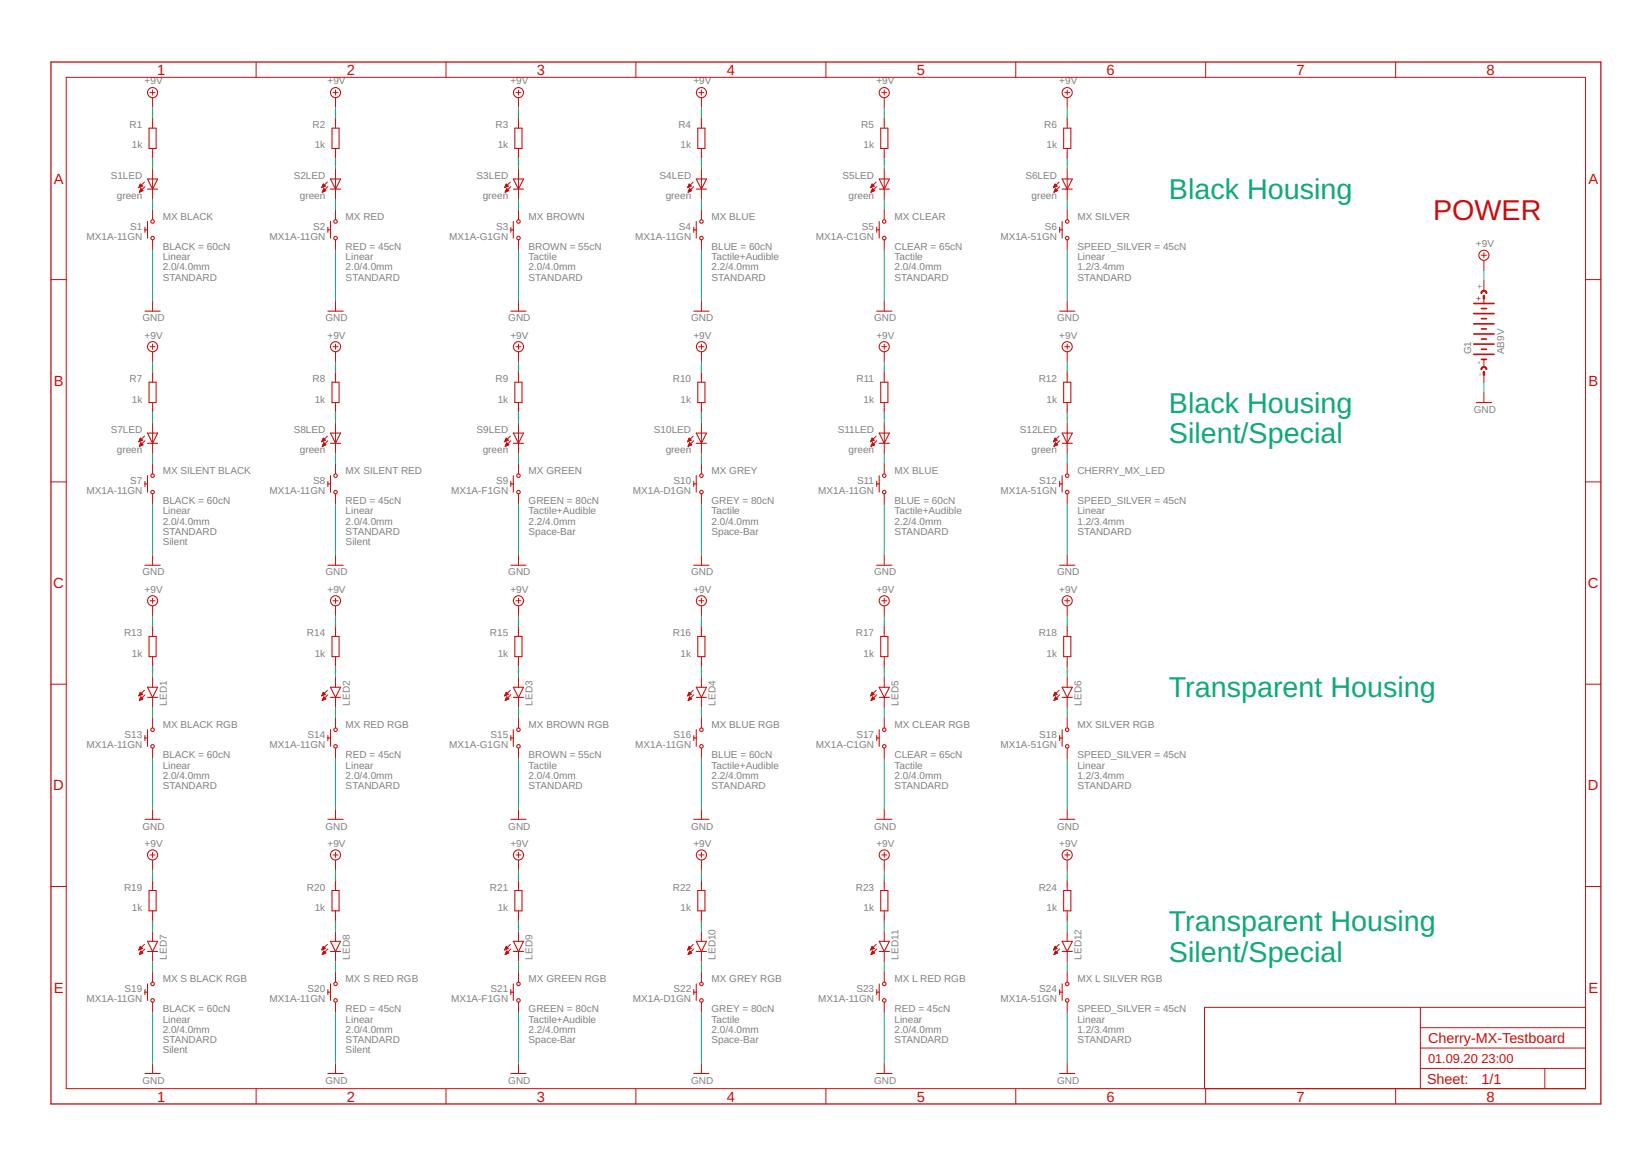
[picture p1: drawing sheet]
<svg xmlns="http://www.w3.org/2000/svg" width="297mm" height="210mm" viewBox="0 0 297 210" stroke-linecap="round" stroke-linejoin="round" font-family="sans-serif">
<defs><g id="words">
<g font-size="5.2" fill="#0dab76">
<text x="210.3" y="35.8">Black Housing</text>
<text x="210.3" y="74.2">Black Housing</text>
<text x="210.3" y="79.7">Silent/Special</text>
<text x="210.3" y="125.4">Transparent Housing</text>
<text x="210.3" y="167.5">Transparent Housing</text>
<text x="210.3" y="173">Silent/Special</text>
</g>
<text font-size="5.2" fill="#c90d0c" x="257.8" y="39.5">POWER</text>
<g font-size="2.6" fill="#c90d0c">
<text x="28.3" y="13.5">1</text>
<text x="62.4" y="13.5">2</text>
<text x="96.6" y="13.5">3</text>
<text x="130.8" y="13.5">4</text>
<text x="164.9" y="13.5">5</text>
<text x="199.1" y="13.5">6</text>
<text x="233.3" y="13.5">7</text>
<text x="267.4" y="13.5">8</text>
<text x="9.7" y="33">A</text>
<text x="285.8" y="33">A</text>
<text x="9.7" y="69.4">B</text>
<text x="285.8" y="69.4">B</text>
<text x="9.6" y="105.8">C</text>
<text x="285.7" y="105.8">C</text>
<text x="9.6" y="142.2">D</text>
<text x="285.7" y="142.2">D</text>
<text x="9.7" y="178.6">E</text>
<text x="285.8" y="178.6">E</text>
<text x="256.9" y="187.6">Cherry-MX-Testboard</text>
<text x="256.7" y="195">Sheet:</text>
<text x="266.5" y="194.9">1/1</text>
<text x="28.3" y="198.1">1</text>
<text x="62.4" y="198.1">2</text>
<text x="96.6" y="198.1">3</text>
<text x="130.8" y="198.1">4</text>
<text x="164.9" y="198.1">5</text>
<text x="199.1" y="198.1">6</text>
<text x="233.3" y="198.1">7</text>
<text x="267.4" y="198.1">8</text>
</g>
<g font-size="2.3" fill="#c90d0c">
<text x="256.9" y="191.3">01.09.20</text>
<text x="266.5" y="191.3">23:00</text>
</g>
<g font-size="1.8" fill="#808080">
<text x="26" y="15.2">+9V</text>
<text x="58.9" y="15.2">+9V</text>
<text x="91.8" y="15.2">+9V</text>
<text x="124.8" y="15.2">+9V</text>
<text x="157.7" y="15.2">+9V</text>
<text x="190.6" y="15.2">+9V</text>
<text x="23.3" y="23">R1</text>
<text x="56.2" y="23">R2</text>
<text x="89.1" y="23">R3</text>
<text x="122.1" y="23">R4</text>
<text x="155" y="23">R5</text>
<text x="187.9" y="23">R6</text>
<text x="23.7" y="26.7">1k</text>
<text x="56.6" y="26.7">1k</text>
<text x="89.5" y="26.7">1k</text>
<text x="122.5" y="26.7">1k</text>
<text x="155.4" y="26.7">1k</text>
<text x="188.3" y="26.7">1k</text>
<text x="19.9" y="32.2">S1LED</text>
<text x="21" y="35.8">green</text>
<text x="52.8" y="32.2">S2LED</text>
<text x="53.9" y="35.8">green</text>
<text x="85.8" y="32.2">S3LED</text>
<text x="86.9" y="35.8">green</text>
<text x="118.7" y="32.2">S4LED</text>
<text x="119.8" y="35.8">green</text>
<text x="151.6" y="32.2">S5LED</text>
<text x="152.7" y="35.8">green</text>
<text x="184.5" y="32.2">S6LED</text>
<text x="185.6" y="35.8">green</text>
<text x="23.4" y="41.3">S1</text>
<text x="29.3" y="39.5">MX BLACK</text>
<text x="56.3" y="41.3">S2</text>
<text x="62.2" y="39.5">MX RED</text>
<text x="89.2" y="41.3">S3</text>
<text x="95.1" y="39.5">MX BROWN</text>
<text x="122.2" y="41.3">S4</text>
<text x="128" y="39.5">MX BLUE</text>
<text x="155.1" y="41.3">S5</text>
<text x="160.9" y="39.5">MX CLEAR</text>
<text x="188" y="41.3">S6</text>
<text x="193.8" y="39.5">MX SILVER</text>
<text x="15.6" y="43.2">MX1A-11GN</text>
<text x="29.3" y="45">BLACK = 60cN</text>
<text x="29.3" y="46.8">Linear</text>
<text x="48.5" y="43.2">MX1A-11GN</text>
<text x="62.2" y="45">RED = 45cN</text>
<text x="62.2" y="46.8">Linear</text>
<text x="80.8" y="43.2">MX1A-G1GN</text>
<text x="95.1" y="45">BROWN = 55cN</text>
<text x="95.1" y="46.8">Tactile</text>
<text x="114.3" y="43.2">MX1A-11GN</text>
<text x="128" y="45">BLUE = 60cN</text>
<text x="128" y="46.8">Tactile+Audible</text>
<text x="146.8" y="43.2">MX1A-C1GN</text>
<text x="160.9" y="45">CLEAR = 65cN</text>
<text x="160.9" y="46.8">Tactile</text>
<text x="180" y="43.2">MX1A-51GN</text>
<text x="193.8" y="45">SPEED_SILVER = 45cN</text>
<text x="193.8" y="46.8">Linear</text>
<text x="265.5" y="44.4">+9V</text>
<text x="29.3" y="50.5">STANDARD</text>
<text x="29.3" y="48.6">2.0/4.0mm</text>
<text x="62.2" y="50.5">STANDARD</text>
<text x="62.2" y="48.6">2.0/4.0mm</text>
<text x="95.1" y="50.5">STANDARD</text>
<text x="95.1" y="48.6">2.0/4.0mm</text>
<text x="128" y="50.5">STANDARD</text>
<text x="128" y="48.6">2.2/4.0mm</text>
<text x="160.9" y="50.5">STANDARD</text>
<text x="160.9" y="48.6">2.0/4.0mm</text>
<text x="193.8" y="50.5">STANDARD</text>
<text x="193.8" y="48.6">1.2/3.4mm</text>
<text x="25.6" y="57.8">GND</text>
<text x="58.5" y="57.8">GND</text>
<text x="91.4" y="57.8">GND</text>
<text x="124.4" y="57.8">GND</text>
<text x="157.3" y="57.8">GND</text>
<text x="190.2" y="57.8">GND</text>
<text x="26" y="60.9">+9V</text>
<text x="58.9" y="60.9">+9V</text>
<text x="91.8" y="60.9">+9V</text>
<text x="124.8" y="60.9">+9V</text>
<text x="157.7" y="60.9">+9V</text>
<text x="190.6" y="60.9">+9V</text>
<text x="264.7" y="63.7" transform="rotate(-90 264.7 63.7)">G1</text>
<text x="270.6" y="63.7" transform="rotate(-90 270.6 63.7)">AB9V</text>
<text x="23.3" y="68.8">R7</text>
<text x="56.2" y="68.8">R8</text>
<text x="89.1" y="68.8">R9</text>
<text x="121.1" y="68.8">R10</text>
<text x="154.1" y="68.8">R11</text>
<text x="186.9" y="68.8">R12</text>
<text x="19.9" y="77.9">S7LED</text>
<text x="23.7" y="72.4">1k</text>
<text x="52.8" y="77.9">S8LED</text>
<text x="56.6" y="72.4">1k</text>
<text x="85.8" y="77.9">S9LED</text>
<text x="89.5" y="72.4">1k</text>
<text x="117.6" y="77.9">S10LED</text>
<text x="122.5" y="72.4">1k</text>
<text x="150.7" y="77.9">S11LED</text>
<text x="155.4" y="72.4">1k</text>
<text x="183.5" y="77.9">S12LED</text>
<text x="188.3" y="72.4">1k</text>
<text x="265.1" y="74.2">GND</text>
<text x="21" y="81.6">green</text>
<text x="53.9" y="81.6">green</text>
<text x="86.9" y="81.6">green</text>
<text x="119.8" y="81.6">green</text>
<text x="152.7" y="81.6">green</text>
<text x="185.6" y="81.6">green</text>
<text x="15.6" y="88.9">MX1A-11GN</text>
<text x="23.4" y="87">S7</text>
<text x="29.3" y="85.2">MX SILENT BLACK</text>
<text x="48.5" y="88.9">MX1A-11GN</text>
<text x="56.3" y="87">S8</text>
<text x="62.2" y="85.2">MX SILENT RED</text>
<text x="81.2" y="88.9">MX1A-F1GN</text>
<text x="89.2" y="87">S9</text>
<text x="95.1" y="85.2">MX GREEN</text>
<text x="113.9" y="88.9">MX1A-D1GN</text>
<text x="121.2" y="87">S10</text>
<text x="128" y="85.2">MX GREY</text>
<text x="147.2" y="88.9">MX1A-11GN</text>
<text x="154.2" y="87">S11</text>
<text x="160.9" y="85.2">MX BLUE</text>
<text x="180" y="88.9">MX1A-51GN</text>
<text x="187" y="87">S12</text>
<text x="193.8" y="85.2">CHERRY_MX_LED</text>
<text x="29.3" y="90.7">BLACK = 60cN</text>
<text x="29.3" y="92.5">Linear</text>
<text x="29.3" y="94.4">2.0/4.0mm</text>
<text x="62.2" y="90.7">RED = 45cN</text>
<text x="62.2" y="92.5">Linear</text>
<text x="62.2" y="94.4">2.0/4.0mm</text>
<text x="95.1" y="90.7">GREEN = 80cN</text>
<text x="95.1" y="92.5">Tactile+Audible</text>
<text x="95.1" y="94.4">2.2/4.0mm</text>
<text x="128" y="90.7">GREY = 80cN</text>
<text x="128" y="92.5">Tactile</text>
<text x="128" y="94.4">2.0/4.0mm</text>
<text x="160.9" y="90.7">BLUE = 60cN</text>
<text x="160.9" y="92.5">Tactile+Audible</text>
<text x="160.9" y="94.4">2.2/4.0mm</text>
<text x="193.8" y="90.7">SPEED_SILVER = 45cN</text>
<text x="193.8" y="92.5">Linear</text>
<text x="193.8" y="94.4">1.2/3.4mm</text>
<text x="29.3" y="96.2">STANDARD</text>
<text x="29.3" y="98">Silent</text>
<text x="62.2" y="96.2">STANDARD</text>
<text x="62.2" y="98">Silent</text>
<text x="95.1" y="96.2">Space-Bar</text>
<text x="128" y="96.2">Space-Bar</text>
<text x="160.9" y="96.2">STANDARD</text>
<text x="193.8" y="96.2">STANDARD</text>
<text x="25.6" y="103.5">GND</text>
<text x="26" y="106.6">+9V</text>
<text x="58.5" y="103.5">GND</text>
<text x="58.9" y="106.6">+9V</text>
<text x="91.4" y="103.5">GND</text>
<text x="91.8" y="106.6">+9V</text>
<text x="124.4" y="103.5">GND</text>
<text x="124.8" y="106.6">+9V</text>
<text x="157.3" y="103.5">GND</text>
<text x="157.7" y="106.6">+9V</text>
<text x="190.2" y="103.5">GND</text>
<text x="190.6" y="106.6">+9V</text>
<text x="22.3" y="114.5">R13</text>
<text x="23.7" y="118.1">1k</text>
<text x="55.2" y="114.5">R14</text>
<text x="56.6" y="118.1">1k</text>
<text x="88.1" y="114.5">R15</text>
<text x="89.5" y="118.1">1k</text>
<text x="121.1" y="114.5">R16</text>
<text x="122.5" y="118.1">1k</text>
<text x="154" y="114.5">R17</text>
<text x="155.4" y="118.1">1k</text>
<text x="186.9" y="114.5">R18</text>
<text x="188.3" y="118.1">1k</text>
<text x="29.3" y="130.9">MX BLACK RGB</text>
<text x="30" y="126.9" transform="rotate(-90 30 126.9)">LED1</text>
<text x="62.2" y="130.9">MX RED RGB</text>
<text x="62.9" y="126.9" transform="rotate(-90 62.9 126.9)">LED2</text>
<text x="95.1" y="130.9">MX BROWN RGB</text>
<text x="95.8" y="126.9" transform="rotate(-90 95.8 126.9)">LED3</text>
<text x="128" y="130.9">MX BLUE RGB</text>
<text x="128.7" y="126.9" transform="rotate(-90 128.7 126.9)">LED4</text>
<text x="160.9" y="130.9">MX CLEAR RGB</text>
<text x="161.7" y="126.9" transform="rotate(-90 161.7 126.9)">LED5</text>
<text x="193.8" y="130.9">MX SILVER RGB</text>
<text x="194.6" y="126.9" transform="rotate(-90 194.6 126.9)">LED6</text>
<text x="15.6" y="134.6">MX1A-11GN</text>
<text x="22.4" y="132.7">S13</text>
<text x="29.3" y="136.4">BLACK = 60cN</text>
<text x="48.5" y="134.6">MX1A-11GN</text>
<text x="55.3" y="132.7">S14</text>
<text x="62.2" y="136.4">RED = 45cN</text>
<text x="80.8" y="134.6">MX1A-G1GN</text>
<text x="88.2" y="132.7">S15</text>
<text x="95.1" y="136.4">BROWN = 55cN</text>
<text x="114.3" y="134.6">MX1A-11GN</text>
<text x="121.2" y="132.7">S16</text>
<text x="128" y="136.4">BLUE = 60cN</text>
<text x="146.8" y="134.6">MX1A-C1GN</text>
<text x="154.1" y="132.7">S17</text>
<text x="160.9" y="136.4">CLEAR = 65cN</text>
<text x="180" y="134.6">MX1A-51GN</text>
<text x="187" y="132.7">S18</text>
<text x="193.8" y="136.4">SPEED_SILVER = 45cN</text>
<text x="29.3" y="141.9">STANDARD</text>
<text x="29.3" y="138.2">Linear</text>
<text x="29.3" y="140.1">2.0/4.0mm</text>
<text x="62.2" y="141.9">STANDARD</text>
<text x="62.2" y="138.2">Linear</text>
<text x="62.2" y="140.1">2.0/4.0mm</text>
<text x="95.1" y="141.9">STANDARD</text>
<text x="95.1" y="138.2">Tactile</text>
<text x="95.1" y="140.1">2.0/4.0mm</text>
<text x="128" y="141.9">STANDARD</text>
<text x="128" y="138.2">Tactile+Audible</text>
<text x="128" y="140.1">2.2/4.0mm</text>
<text x="160.9" y="141.9">STANDARD</text>
<text x="160.9" y="138.2">Tactile</text>
<text x="160.9" y="140.1">2.0/4.0mm</text>
<text x="193.8" y="141.9">STANDARD</text>
<text x="193.8" y="138.2">Linear</text>
<text x="193.8" y="140.1">1.2/3.4mm</text>
<text x="25.6" y="149.2">GND</text>
<text x="58.5" y="149.2">GND</text>
<text x="91.4" y="149.2">GND</text>
<text x="124.4" y="149.2">GND</text>
<text x="157.3" y="149.2">GND</text>
<text x="190.2" y="149.2">GND</text>
<text x="26" y="152.3">+9V</text>
<text x="58.9" y="152.3">+9V</text>
<text x="91.8" y="152.3">+9V</text>
<text x="124.8" y="152.3">+9V</text>
<text x="157.7" y="152.3">+9V</text>
<text x="190.6" y="152.3">+9V</text>
<text x="22.3" y="160.2">R19</text>
<text x="55.2" y="160.2">R20</text>
<text x="88.1" y="160.2">R21</text>
<text x="121.1" y="160.2">R22</text>
<text x="154" y="160.2">R23</text>
<text x="186.9" y="160.2">R24</text>
<text x="23.7" y="163.8">1k</text>
<text x="56.6" y="163.8">1k</text>
<text x="89.5" y="163.8">1k</text>
<text x="122.5" y="163.8">1k</text>
<text x="155.4" y="163.8">1k</text>
<text x="188.3" y="163.8">1k</text>
<text x="30" y="172.6" transform="rotate(-90 30 172.6)">LED7</text>
<text x="62.9" y="172.6" transform="rotate(-90 62.9 172.6)">LED8</text>
<text x="95.8" y="172.6" transform="rotate(-90 95.8 172.6)">LED9</text>
<text x="128.7" y="172.6" transform="rotate(-90 128.7 172.6)">LED10</text>
<text x="161.7" y="172.6" transform="rotate(-90 161.7 172.6)">LED11</text>
<text x="194.6" y="172.6" transform="rotate(-90 194.6 172.6)">LED12</text>
<text x="22.4" y="178.5">S19</text>
<text x="29.3" y="176.6">MX S BLACK RGB</text>
<text x="55.3" y="178.5">S20</text>
<text x="62.2" y="176.6">MX S RED RGB</text>
<text x="88.2" y="178.5">S21</text>
<text x="95.1" y="176.6">MX GREEN RGB</text>
<text x="121.2" y="178.5">S22</text>
<text x="128" y="176.6">MX GREY RGB</text>
<text x="154.1" y="178.5">S23</text>
<text x="160.9" y="176.6">MX L RED RGB</text>
<text x="187" y="178.5">S24</text>
<text x="193.8" y="176.6">MX L SILVER RGB</text>
<text x="15.6" y="180.3">MX1A-11GN</text>
<text x="29.3" y="182.1">BLACK = 60cN</text>
<text x="29.3" y="183.9">Linear</text>
<text x="29.3" y="185.8">2.0/4.0mm</text>
<text x="48.5" y="180.3">MX1A-11GN</text>
<text x="62.2" y="182.1">RED = 45cN</text>
<text x="62.2" y="183.9">Linear</text>
<text x="62.2" y="185.8">2.0/4.0mm</text>
<text x="81.2" y="180.3">MX1A-F1GN</text>
<text x="95.1" y="182.1">GREEN = 80cN</text>
<text x="95.1" y="183.9">Tactile+Audible</text>
<text x="95.1" y="185.8">2.2/4.0mm</text>
<text x="113.9" y="180.3">MX1A-D1GN</text>
<text x="128" y="182.1">GREY = 80cN</text>
<text x="128" y="183.9">Tactile</text>
<text x="128" y="185.8">2.0/4.0mm</text>
<text x="147.2" y="180.3">MX1A-11GN</text>
<text x="160.9" y="182.1">RED = 45cN</text>
<text x="160.9" y="183.9">Linear</text>
<text x="160.9" y="185.8">2.0/4.0mm</text>
<text x="180" y="180.3">MX1A-51GN</text>
<text x="193.8" y="182.1">SPEED_SILVER = 45cN</text>
<text x="193.8" y="183.9">Linear</text>
<text x="193.8" y="185.8">1.2/3.4mm</text>
<text x="29.3" y="187.6">STANDARD</text>
<text x="29.3" y="189.4">Silent</text>
<text x="62.2" y="187.6">STANDARD</text>
<text x="62.2" y="189.4">Silent</text>
<text x="95.1" y="187.6">Space-Bar</text>
<text x="128" y="187.6">Space-Bar</text>
<text x="160.9" y="187.6">STANDARD</text>
<text x="193.8" y="187.6">STANDARD</text>
<text x="25.6" y="194.9">GND</text>
<text x="58.5" y="194.9">GND</text>
<text x="91.4" y="194.9">GND</text>
<text x="124.4" y="194.9">GND</text>
<text x="157.3" y="194.9">GND</text>
<text x="190.2" y="194.9">GND</text>
</g>
<g font-size="1.5" fill="#808080">
<text x="266.7" y="52" transform="rotate(-90 266.7 52)">+</text>
<text x="266.7" y="67.7" transform="rotate(-90 266.7 67.7)">-</text>
</g>
<g font-size="1.5" fill="#c90d0c">
<text x="266.5" y="54.1" transform="rotate(-90 266.5 54.1)">+</text>
<text x="266.5" y="65.6" transform="rotate(-90 266.5 65.6)">-</text>
</g>
<g font-size=".4" fill="#ffba08">
<text x="27.6" y="22.4" transform="rotate(-90 27.6 22.4)">SpiceOrder 1</text>
<text x="60.5" y="22.4" transform="rotate(-90 60.5 22.4)">SpiceOrder 1</text>
<text x="93.4" y="22.4" transform="rotate(-90 93.4 22.4)">SpiceOrder 1</text>
<text x="126.3" y="22.4" transform="rotate(-90 126.3 22.4)">SpiceOrder 1</text>
<text x="159.2" y="22.4" transform="rotate(-90 159.2 22.4)">SpiceOrder 1</text>
<text x="192.2" y="22.4" transform="rotate(-90 192.2 22.4)">SpiceOrder 1</text>
<text x="27.6" y="29.7" transform="rotate(-90 27.6 29.7)">SpiceOrder 2</text>
<text x="60.5" y="29.7" transform="rotate(-90 60.5 29.7)">SpiceOrder 2</text>
<text x="93.4" y="29.7" transform="rotate(-90 93.4 29.7)">SpiceOrder 2</text>
<text x="126.3" y="29.7" transform="rotate(-90 126.3 29.7)">SpiceOrder 2</text>
<text x="159.2" y="29.7" transform="rotate(-90 159.2 29.7)">SpiceOrder 2</text>
<text x="192.2" y="29.7" transform="rotate(-90 192.2 29.7)">SpiceOrder 2</text>
<text x="27.6" y="68.1" transform="rotate(-90 27.6 68.1)">SpiceOrder 1</text>
<text x="60.5" y="68.1" transform="rotate(-90 60.5 68.1)">SpiceOrder 1</text>
<text x="93.4" y="68.1" transform="rotate(-90 93.4 68.1)">SpiceOrder 1</text>
<text x="126.3" y="68.1" transform="rotate(-90 126.3 68.1)">SpiceOrder 1</text>
<text x="159.2" y="68.1" transform="rotate(-90 159.2 68.1)">SpiceOrder 1</text>
<text x="192.2" y="68.1" transform="rotate(-90 192.2 68.1)">SpiceOrder 1</text>
<text x="27.6" y="75.4" transform="rotate(-90 27.6 75.4)">SpiceOrder 2</text>
<text x="60.5" y="75.4" transform="rotate(-90 60.5 75.4)">SpiceOrder 2</text>
<text x="93.4" y="75.4" transform="rotate(-90 93.4 75.4)">SpiceOrder 2</text>
<text x="126.3" y="75.4" transform="rotate(-90 126.3 75.4)">SpiceOrder 2</text>
<text x="159.2" y="75.4" transform="rotate(-90 159.2 75.4)">SpiceOrder 2</text>
<text x="192.2" y="75.4" transform="rotate(-90 192.2 75.4)">SpiceOrder 2</text>
<text x="27.6" y="113.8" transform="rotate(-90 27.6 113.8)">SpiceOrder 1</text>
<text x="60.5" y="113.8" transform="rotate(-90 60.5 113.8)">SpiceOrder 1</text>
<text x="93.4" y="113.8" transform="rotate(-90 93.4 113.8)">SpiceOrder 1</text>
<text x="126.3" y="113.8" transform="rotate(-90 126.3 113.8)">SpiceOrder 1</text>
<text x="159.2" y="113.8" transform="rotate(-90 159.2 113.8)">SpiceOrder 1</text>
<text x="192.2" y="113.8" transform="rotate(-90 192.2 113.8)">SpiceOrder 1</text>
<text x="27.6" y="121.1" transform="rotate(-90 27.6 121.1)">SpiceOrder 2</text>
<text x="60.5" y="121.1" transform="rotate(-90 60.5 121.1)">SpiceOrder 2</text>
<text x="93.4" y="121.1" transform="rotate(-90 93.4 121.1)">SpiceOrder 2</text>
<text x="126.3" y="121.1" transform="rotate(-90 126.3 121.1)">SpiceOrder 2</text>
<text x="159.2" y="121.1" transform="rotate(-90 159.2 121.1)">SpiceOrder 2</text>
<text x="192.2" y="121.1" transform="rotate(-90 192.2 121.1)">SpiceOrder 2</text>
<text x="27.6" y="159.5" transform="rotate(-90 27.6 159.5)">SpiceOrder 1</text>
<text x="60.5" y="159.5" transform="rotate(-90 60.5 159.5)">SpiceOrder 1</text>
<text x="93.4" y="159.5" transform="rotate(-90 93.4 159.5)">SpiceOrder 1</text>
<text x="126.3" y="159.5" transform="rotate(-90 126.3 159.5)">SpiceOrder 1</text>
<text x="159.2" y="159.5" transform="rotate(-90 159.2 159.5)">SpiceOrder 1</text>
<text x="192.2" y="159.5" transform="rotate(-90 192.2 159.5)">SpiceOrder 1</text>
<text x="27.6" y="166.8" transform="rotate(-90 27.6 166.8)">SpiceOrder 2</text>
<text x="60.5" y="166.8" transform="rotate(-90 60.5 166.8)">SpiceOrder 2</text>
<text x="93.4" y="166.8" transform="rotate(-90 93.4 166.8)">SpiceOrder 2</text>
<text x="126.3" y="166.8" transform="rotate(-90 126.3 166.8)">SpiceOrder 2</text>
<text x="159.2" y="166.8" transform="rotate(-90 159.2 166.8)">SpiceOrder 2</text>
<text x="192.2" y="166.8" transform="rotate(-90 192.2 166.8)">SpiceOrder 2</text>
</g>
</g></defs>
<g fill="none" stroke="#c90d0c" stroke-width=".18">
<path d="M11.9 13.9h273.4v181.9h-273.4zM27 16.7h.9M27.5 16.2v.9M27.5 17.6v1.8M46.1 11.2v2.7M59.9 16.7h.9M60.4 16.2v.9M60.4 17.6v1.8M80.2 11.2v2.7M92.8 16.7h.9M93.3 16.2v.9M93.3 17.6v1.8"/>
<path d="M114.4 11.2v2.7M125.7 16.7h.9M126.2 16.2v.9M126.2 17.6v1.8M148.6 11.2v2.7M158.6 16.7h1M159.1 16.2v.9M159.1 17.6v1.8M182.8 11.2v2.7M191.6 16.7h.9M192 16.2v.9M192 17.6v1.8"/>
<path d="M216.9 11.2v2.7M251.1 11.2v2.7M25 33.7h.1M25 33.6h.3M25.1 33.5h.4M25.1 34.5h.1M25.1 33.5h.5M25.1 34.5h.2M25.1 33.4h.4M25.1 34.4h.4M25.2 33.3h.3M25.2 34.3h.5"/>
<path d="M25.2 33.2h.2M25.2 34.2h.5M25.2 33.1h.1M25.3 34.2h.3M25.3 34.1h.2M25.3 34h.1M25.3 33.9l-.2 .7M25.3 33.9l.4 .4-.6 .3M25.3 33.9h.1M25.6 33.5l-.3-.4-.3 .6M25.6 33.5l-.6 .2M26 32.7l-1 1"/>
<path d="M26.1 33.6l-1 1M27.5 21.2v1.9M27.5 26.7v1.8M27.5 30.4v5.5M27.5 37.7v1.8M57.9 33.7h.1M58 33.6h.2M58 33.5h.4M58 34.5h.1M58 33.5h.5M58 34.5h.2M58 33.4h.4"/>
<path d="M58.1 34.4h.3M58.1 33.3h.3M58.1 34.3h.5M58.1 33.2h.2M58.1 34.2h.5M58.1 33.1h.1M58.2 34.2h.3M58.2 34.1h.2M58.2 34h.1M58.3 33.9h.1M58.3 33.9l-.3 .7M58.3 33.9l.3 .4-.6 .3"/>
<path d="M58.5 33.5l-.3-.4-.3 .6M58.5 33.5l-.6 .2M58.9 32.7l-1 1M59 33.6l-1 1M60.4 21.2v1.9M60.4 26.7v1.8M60.4 30.4v5.5M60.4 37.7v1.8M90.8 33.7h.1M90.9 33.6h.2M90.9 33.5h.4M90.9 34.5h.1"/>
<path d="M90.9 33.5h.5M90.9 34.5h.2M91 33.4h.4M91 34.4h.3M91 33.3h.3M91 34.3h.5M91 33.2h.2M91 34.2h.5M91.1 33.1h.1M91.1 34.2h.3M91.1 34.1h.2M91.1 34h.1"/>
<path d="M91.2 33.9l-.3 .7M91.2 33.9l.3 .4-.6 .3M91.2 33.9v.1M91.4 33.5l-.3-.4-.3 .6M91.4 33.5l-.6 .2M91.8 32.7l-1 1M91.9 33.6l-1 1M93.3 21.2v1.9M93.3 26.7v1.8M93.3 30.4v5.5M93.3 37.7v1.8M123.7 33.7h.1"/>
<path d="M123.8 33.6h.2M123.8 33.5h.4M123.8 34.5h.1M123.8 33.5h.6M123.8 34.5h.2M123.9 33.4h.4M123.9 34.4h.3M123.9 33.3h.3M123.9 34.3h.5M123.9 33.2h.2M124 34.2h.4M124 33.1h.1"/>
<path d="M124 34.2h.3M124 34.1h.2M124.1 34h.1M124.1 33.9l.3 .4-.6 .3zM124.4 33.5l-.4-.4-.3 .6M124.4 33.5l-.7 .2M124.7 32.7l-1 1M124.8 33.6l-1 1M126.2 21.2v1.9M126.2 26.7v1.8M126.2 30.4v5.5M126.2 37.7v1.8"/>
<path d="M156.7 33.7h.1M156.7 33.6h.2M156.7 33.5h.4M156.7 34.5h.1M156.8 33.5h.5M156.8 34.5h.1M156.8 33.4h.4M156.8 34.4h.3M156.8 33.3h.3M156.8 34.3h.5M156.8 33.2h.2M156.9 34.2h.4"/>
<path d="M156.9 33.1h.1M156.9 34.2h.3M156.9 34.1h.3M157 34h.1M157 33.9l.4 .4-.7 .3zM157.3 33.5l-.4-.4-.3 .6M157.3 33.5l-.7 .2M157.6 32.7l-1 1M157.7 33.6l-1 1M159.1 21.2v1.9M159.1 26.7v1.8M159.1 30.4v5.5"/>
<path d="M159.1 37.7v1.8M189.6 33.7h.1M189.6 33.6h.2M189.6 33.5h.4M189.6 34.5h.1M189.7 33.5h.5M189.7 34.5h.1M189.7 33.4h.4M189.7 34.4h.3M189.7 33.3h.3M189.7 34.3h.5M189.8 33.2h.1"/>
<path d="M189.8 34.2h.4M189.8 33.1h.1M189.8 34.2h.3M189.8 34.1h.3M189.9 34h.1M189.9 33.9l.4 .4-.7 .3zM190.2 33.5l-.4-.4-.3 .6M190.2 33.5l-.7 .2M190.5 32.7l-1 1M190.6 33.6l-1 1M192 21.2v1.9M192 26.7v1.8"/>
<path d="M192 30.4v5.5M192 37.7v1.8M9.2 50.3h2.7M27.5 43.2v1.8M27.5 54.1v1.9M60.4 43.2v1.8M60.4 54.1v1.9M93.3 43.2v1.8M93.3 54.1v1.9M126.2 43.2v1.8M126.2 54.1v1.9M159.1 43.2v1.8"/>
<path d="M159.1 54.1v1.9M192 43.2v1.8M192 54.1v1.9M266.5 45.9h.9M267 45.4v1M267 46.8v1.8M267 50.5v1.8M267 53.7v.9M285.3 50.3h2.7M25 79.4h.2M25 79.3h.3M25.1 79.2h.4"/>
<path d="M25.1 79.1h.5M25.1 79.1h.4M25.2 79h.2M25.2 78.9h.2M25.2 79.9h.4M25.3 78.8h.1M25.3 79.8h.2M25.3 78.8l-.3 .7M25.3 78.8l.3 .4M25.3 79.7h.1M25.6 79.2l-.6 .3M26 78.4l-1 1.1"/>
<path d="M26.1 79.3l-1 1M27 62.4h.9M27.5 61.9v.9M27.5 63.3v1.8M27.5 66.9v1.8M27.5 72.4v1.8M27.5 76.1v5.5M57.9 79.4h.2M58 79.3h.3M58 79.2h.4M58 79.1h.5M58.1 79.1h.3"/>
<path d="M58.1 79h.2M58.1 78.9h.2M58.1 79.9h.4M58.2 78.8h.1M58.2 79.8h.3M58.2 78.8l-.3 .7M58.2 78.8l.3 .4M58.2 79.8h.2M58.2 79.7h.1M58.5 79.2l-.6 .3M58.9 78.4l-1 1.1M59 79.3l-1 1"/>
<path d="M59.9 62.4h.9M60.4 61.9v.9M60.4 63.3v1.8M60.4 66.9v1.8M60.4 72.4v1.8M60.4 76.1v5.5M90.8 79.4h.2M90.9 79.3h.3M90.9 79.2h.5M90.9 79.1h.5M91 79.1h.3M91 79h.2"/>
<path d="M91 78.9h.2M91 79.9h.5M91.1 78.8l-.3 .7M91.1 78.8l.3 .4-.6 .3M91.1 78.8h.1M91.1 79.8h.3M91.1 79.8h.2M91.1 79.7h.1M91.8 78.4l-1 1.1M91.9 79.3l-1 1M92.8 62.4h.9M93.3 61.9v.9"/>
<path d="M93.3 63.3v1.8M93.3 66.9v1.8M93.3 72.4v1.8M93.3 76.1v5.5M123.7 79.4h.2M123.8 79.3h.3M123.8 79.2h.4M123.8 79.1h.5M123.9 79.1h.3M123.9 79h.3M124 78.9h.1M124 79.9h.4"/>
<path d="M124 78.8h.1M124 79.8h.3M124 78.8l-.3 .7M124 78.8l.4 .4-.7 .3M124 79.8h.2M124.1 79.7h.1M124.7 78.4l-1 1.1M124.8 79.3l-1 1M125.7 62.4h.9M126.2 61.9v.9M126.2 63.3v1.8M126.2 66.9v1.8"/>
<path d="M126.2 72.4v1.8M126.2 76.1v5.5M156.7 79.4h.1M156.7 79.3h.3M156.7 79.2h.5M156.8 79.1h.4M156.8 79h.3M156.9 78.9h.1M156.9 79.9h.4M156.9 78.8h.1M156.9 79.8h.3M156.9 78.8l-.3 .7"/>
<path d="M156.9 78.8l.4 .4-.7 .3M156.9 79.8h.2M157 79.7h.1M157.6 78.4l-1 1.1M157.7 79.3l-1 1M158.6 62.4h1M159.1 61.9v.9M159.1 63.3v1.8M159.1 66.9v1.8M159.1 72.4v1.8M159.1 76.1v5.5M189.6 79.4h.1"/>
<path d="M189.6 79.3h.3M189.6 79.2h.5M189.7 79.1h.4M189.7 79h.3M189.8 78.9h.1M189.8 79.9h.4M189.8 78.8h.1M189.8 79.8h.3M189.8 78.8l-.3 .7M189.8 78.8l.4 .4-.7 .3M189.8 79.8h.2M189.9 79.7h.1"/>
<path d="M190.5 78.4l-1 1.1M190.6 79.3l-1 1M191.6 62.4h.9M192 61.9v.9M192 63.3v1.8M192 66.9v1.8M192 72.4v1.8M192 76.1v5.5M267 64.6v1.4M267 66.9v1.8M267 70.6v1.8M9.2 86.7h2.7"/>
<path d="M25.1 80.2h.1M25.1 80.2h.3M25.2 80.1h.3M25.2 80h.5M25.7 80l-.4-.4-.2 .7M25.7 80l-.6 .3M27.5 83.4v1.8M27.5 88.9v1.8M27.5 99.8v1.9M58 80.2h.1M58 80.2h.3M58.1 80.1h.3"/>
<path d="M58.1 80h.5M58.6 80l-.3-.4-.3 .7M58.6 80l-.6 .3M60.4 83.4v1.8M60.4 88.9v1.8M60.4 99.8v1.9M90.9 80.2h.1M91 80.2h.2M91 80.1h.4M91 80h.5M91.5 80l-.3-.4-.3 .7M91.5 80l-.6 .3"/>
<path d="M93.3 83.4v1.8M93.3 88.9v1.8M93.3 99.8v1.9M123.8 80.2h.1M123.9 80.2h.2M123.9 80.1h.4M123.9 80h.5M124.4 80l-.3-.4-.3 .7M124.4 80l-.6 .3M126.2 83.4v1.8M126.2 88.9v1.8M126.2 99.8v1.9"/>
<path d="M156.7 80.2h.1M156.8 80.2h.2M156.8 80.1h.4M156.8 80h.6M157.4 80l-.4-.4-.3 .7M157.4 80l-.7 .3M159.1 83.4v1.8M159.1 88.9v1.8M159.1 99.8v1.9M189.7 80.2h.1M189.7 80.2h.2M189.7 80.1h.4"/>
<path d="M189.8 80h.5M190.3 80l-.4-.4-.3 .7M190.3 80l-.7 .3M192 83.4v1.8M192 88.9v1.8M192 99.8v1.9M285.3 86.7h2.7M27 108.1h.9M27.5 107.6v.9M27.5 109v1.8M27.5 112.6v1.9M27.5 118.1v1.9"/>
<path d="M59.9 108.1h.9M60.4 107.6v.9M60.4 109v1.8M60.4 112.6v1.9M60.4 118.1v1.9M92.8 108.1h.9M93.3 107.6v.9M93.3 109v1.8M93.3 112.6v1.9M93.3 118.1v1.9M125.7 108.1h.9M126.2 107.6v.9"/>
<path d="M126.2 109v1.8M126.2 112.6v1.9M126.2 118.1v1.9M158.6 108.1h1M159.1 107.6v.9M159.1 109v1.8M159.1 112.6v1.9M159.1 118.1v1.9M191.6 108.1h.9M192 107.6v.9M192 109v1.8M192 112.6v1.9"/>
<path d="M192 118.1v1.9M9.2 123.1h2.7M25 125.1h.1M25 125.1h.2M25.1 125h.3M25.1 124.9h.5M25.1 125.9h.1M25.1 124.8h.5M25.1 125.8h.3M25.2 124.7h.3M25.2 125.8h.4M25.2 124.7h.2"/>
<path d="M25.2 125.7h.5M25.2 124.6h.1M25.2 125.6h.4M25.3 125.5h.2M25.3 125.5h.1M25.3 125.3l-.2 .7M25.3 125.3l.4 .4-.6 .3M25.3 125.4h.1M25.6 124.9l-.3-.4-.3 .7M25.6 124.9l-.6 .3M26 124.2l-1 1M26.1 125l-1 1"/>
<path d="M27.5 121.8v1.8M27.5 125.4v1.9M27.5 129.1v1.8M27.5 134.6v1.8M57.9 125.1h.1M57.9 125.1h.2M58 125h.3M58 124.9h.5M58 125.9h.1M58 124.8h.5M58 125.8h.3M58.1 124.7h.3"/>
<path d="M58.1 125.8h.4M58.1 124.7h.2M58.1 125.7h.5M58.1 124.6h.1M58.1 125.6h.4M58.2 125.5h.2M58.3 125.4h.1M58.3 125.3l-.3 .7M58.3 125.3l.3 .4-.6 .3M58.5 124.9l-.3-.4-.3 .7M58.5 124.9l-.6 .3M58.9 124.2l-1 1"/>
<path d="M59 125l-1 1M60.4 121.8v1.8M60.4 125.4v1.9M60.4 129.1v1.8M60.4 134.6v1.8M90.8 125.1h.1M90.8 125.1h.2M90.9 125h.3M90.9 124.9h.5M90.9 125.9h.2M91 124.8h.4M91 125.8h.2"/>
<path d="M91 124.7h.3M91 125.8h.4M91 124.7h.2M91 125.7h.5M91.1 124.6h.1M91.1 125.6h.3M91.1 124.5l.3 .4-.6 .3zM91.1 125.5h.3M91.1 125.5h.2M91.2 125.4h.1M91.2 125.3l-.3 .7M91.2 125.3l.3 .4-.6 .3"/>
<path d="M91.8 124.2l-1 1M91.9 125l-1 1M93.3 121.8v1.8M93.3 125.4v1.9M93.3 129.1v1.8M93.3 134.6v1.8M123.7 125.1h.1M123.8 125.1h.2M123.8 125h.3M123.8 124.9h.5M123.8 125.9h.2M123.9 124.8h.4"/>
<path d="M123.9 125.8h.2M123.9 124.7h.3M123.9 125.8h.4M123.9 124.7h.2M123.9 125.7h.5M124 124.6h.1M124 125.6h.3M124 124.5l.4 .4-.7 .3zM124 125.5h.3M124 125.5h.2M124.1 125.4h.1M124.1 125.3l-.3 .7"/>
<path d="M124.1 125.3l.3 .4-.6 .3M124.7 124.2l-1 1M124.8 125l-1 1M126.2 121.8v1.8M126.2 125.4v1.9M126.2 129.1v1.8M126.2 134.6v1.8M156.6 125.1h.1M156.7 125.1h.2M156.7 125h.4M156.7 124.9h.5M156.8 125.9h.1"/>
<path d="M156.8 124.8h.4M156.8 125.8h.3M156.8 124.7h.3M156.8 125.8h.4M156.8 125.7h.5M156.9 124.6h.1M156.9 125.6h.3M156.9 125.5h.3M156.9 124.5l.4 .4-.7 .3zM157 125.5h.1M157 125.4h.1M157 125.3l-.3 .7"/>
<path d="M157 125.3l.4 .4-.7 .3M157.6 124.2l-1 1M157.7 125l-1 1M159.1 121.8v1.8M159.1 125.4v1.9M159.1 129.1v1.8M159.1 134.6v1.8M189.5 125.1h.1M189.6 125.1h.2M189.6 125h.4M189.7 124.9h.4M189.7 125.9h.1"/>
<path d="M189.7 124.8h.4M189.7 125.8h.3M189.7 124.7h.3M189.7 125.8h.5M189.8 124.7h.2M189.8 125.7h.4M189.8 124.6h.1M189.8 125.6h.4M189.8 125.5h.3M189.8 124.5l.4 .4-.7 .3zM189.9 125.5h.1M189.9 125.4h.1"/>
<path d="M189.9 125.3l-.3 .7M189.9 125.3l.4 .4-.7 .3M190.5 124.2l-1 1M190.6 125l-1 1M192 121.8v1.8M192 125.4v1.9M192 129.1v1.8M192 134.6v1.8M285.3 123.1h2.7M9.2 159.4h2.7M27 153.8h.9M27.5 145.5v1.9"/>
<path d="M27.5 153.3v.9M27.5 154.7v1.8M27.5 158.3v1.9M59.9 153.8h.9M60.4 145.5v1.9M60.4 153.3v.9M60.4 154.7v1.8M60.4 158.3v1.9M92.8 153.8h.9M93.3 145.5v1.9M93.3 153.3v.9M93.3 154.7v1.8"/>
<path d="M93.3 158.3v1.9M125.7 153.8h.9M126.2 145.5v1.9M126.2 153.3v.9M126.2 154.7v1.8M126.2 158.3v1.9M158.6 153.8h1M159.1 145.5v1.9M159.1 153.3v.9M159.1 154.7v1.8M159.1 158.3v1.9M191.6 153.8h.9"/>
<path d="M192 145.5v1.9M192 153.3v.9M192 154.7v1.8M192 158.3v1.9M285.3 159.4h2.7M25 170.8h.1M25 170.7h.3M25.1 170.7h.4M25.1 171.7h.1M25.1 170.6h.5M25.1 171.6h.2M25.1 170.5h.4"/>
<path d="M25.1 171.5h.4M25.2 170.4h.3M25.2 171.4h.5M25.2 170.3h.2M25.2 170.3h.1M25.3 170.2l-.3 .7M25.3 170.2l.3 .4M25.3 171.3h.3M25.3 171.2h.2M25.3 171.1h.1M25.3 171l.4 .4-.6 .3zM25.6 170.6l-.6 .3"/>
<path d="M26 169.9l-1 1M26.1 170.7l-1 1M27.5 163.8v1.9M27.5 167.5v1.8M27.5 171.1v1.9M27.5 174.8v1.8M57.9 170.8h.1M58 170.7h.2M58 170.7h.4M58 171.7h.1M58 170.6h.5M58 171.6h.2"/>
<path d="M58.1 170.5h.3M58.1 171.5h.3M58.1 170.4h.3M58.1 171.4h.5M58.1 170.3h.2M58.1 170.3h.1M58.2 171.3h.3M58.2 170.2l-.3 .7M58.2 170.2l.3 .4M58.2 171.2h.2M58.2 171.1h.1M58.3 171l.3 .4-.6 .3z"/>
<path d="M58.5 170.6l-.6 .3M58.9 169.9l-1 1M59 170.7l-1 1M60.4 163.8v1.9M60.4 167.5v1.8M60.4 171.1v1.9M60.4 174.8v1.8M90.8 170.8h.1M90.9 170.7h.2M90.9 170.7h.4M90.9 171.7h.1M90.9 170.6h.5"/>
<path d="M90.9 171.6h.2M91 170.5h.4M91 171.5h.3M91 170.4h.3M91 171.4h.5M91 170.3h.2M91.1 170.3h.1M91.1 171.3h.3M91.1 171.2h.2M91.1 171.1h.1M91.2 171l.3 .4-.6 .3zM91.4 170.6l-.3-.4-.3 .7"/>
<path d="M91.4 170.6l-.6 .3M91.8 169.9l-1 1M91.9 170.7l-1 1M93.3 163.8v1.9M93.3 167.5v1.8M93.3 171.1v1.9M93.3 174.8v1.8M123.7 170.8h.1M123.8 170.7h.2M123.8 170.7h.4M123.8 171.7h.1M123.8 170.6h.6"/>
<path d="M123.8 171.6h.2M123.9 170.5h.4M123.9 171.5h.3M123.9 170.4h.3M123.9 171.4h.5M123.9 170.3h.2M124 171.4h.4M124 170.3h.1M124 171.3h.3M124 171.2h.2M124.1 171.1h.1M124.1 171l.3 .4-.6 .3z"/>
<path d="M124.4 170.6l-.4-.4-.3 .7M124.4 170.6l-.7 .3M124.7 169.9l-1 1M124.8 170.7l-1 1M126.2 163.8v1.9M126.2 167.5v1.8M126.2 171.1v1.9M126.2 174.8v1.8M156.7 170.8h.1M156.7 170.7h.2M156.7 170.7h.4M156.7 171.7h.1"/>
<path d="M156.8 170.6h.5M156.8 171.6h.2M156.8 170.5h.4M156.8 171.5h.3M156.8 170.4h.3M156.8 171.4h.5M156.8 170.3h.2M156.9 171.4h.4M156.9 170.3h.1M156.9 171.3h.3M156.9 170.2l-.3 .7M156.9 170.2l.4 .4"/>
<path d="M156.9 171.2h.2M157 171.1h.1M157 171l.4 .4-.7 .3zM157.3 170.6l-.7 .3M157.6 169.9l-1 1M157.7 170.7l-1 1M159.1 163.8v1.9M159.1 167.5v1.8M159.1 171.1v1.9M159.1 174.8v1.8M189.6 170.8h.1M189.6 170.7h.2"/>
<path d="M189.6 170.7h.4M189.6 171.7h.1M189.7 170.6h.5M189.7 171.6h.2M189.7 170.5h.4M189.7 171.5h.3M189.7 170.4h.3M189.7 171.4h.5M189.8 170.3h.1M189.8 171.4h.4M189.8 171.3h.3M189.8 170.2l-.3 .7"/>
<path d="M189.8 170.2l.4 .4M189.8 171.2h.3M189.9 171.1h.1M189.9 171l.4 .4-.7 .3zM190.2 170.6l-.7 .3M190.5 169.9l-1 1M190.6 170.7l-1 1M192 163.8v1.9M192 167.5v1.8M192 171.1v1.9M192 174.8v1.8M27.5 180.3v1.8"/>
<path d="M27.5 191.2v1.9M46.1 195.8v2.8M60.4 180.3v1.8M60.4 191.2v1.9M80.2 195.8v2.8M93.3 180.3v1.8M93.3 191.2v1.9M114.4 195.8v2.8M126.2 180.3v1.8M126.2 191.2v1.9M148.6 195.8v2.8M159.1 180.3v1.8"/>
<path d="M159.1 191.2v1.9M182.8 195.8v2.8M192 180.3v1.8M192 191.2v1.9M216.9 195.8v2.8M251.1 195.8v2.8M255.5 192.2h29.8M255.5 181.2v14.6M255.5 188.5h29.8M255.5 184.8h29.8M277.9 192.2v3.6M285.3 181.2h-68.6v14.6"/>
</g>
<g fill="none" stroke="#c90d0c" stroke-width=".19">
<path d="M26.5 39.8v3M26.5 32.2h1.9l-.9 1.8zM26.5 34h1.9M26.8 23.1h1.3v3.6h-1.3zM59.5 34h1.8M59.5 32.2h1.8l-.9 1.8zM59.5 39.8v3M59.7 23.1h1.3v3.6h-1.3zM92.4 34h1.8M92.4 32.2h1.8l-.9 1.8zM92.4 39.8v3M92.6 23.1h1.3v3.6h-1.3z"/>
<path d="M125.3 34h1.8M125.3 32.2h1.8l-.9 1.8zM125.3 39.8v3M125.5 23.1h1.3v3.6h-1.3zM158.2 34h1.8M158.2 32.2h1.8l-.9 1.8zM158.2 39.8v3M158.5 23.1h1.2v3.6h-1.2zM191.1 34h1.8M191.1 32.2h1.8l-.9 1.8zM191.1 39.8v3M191.4 23.1h1.3v3.6h-1.3z"/>
<path d="M26.1 41.3h.4M26.1 40.9v.9M26.1 56h2.7M59 41.3h.5M59 56h2.7M59 40.9v.9M91.9 41.3h.5M91.9 56h2.7M91.9 40.9v.9M124.8 41.3h.5M124.8 56h2.8M124.8 40.9v.9"/>
<path d="M157.7 41.3h.5M157.7 56h2.8M157.7 40.9v.9M190.6 41.3h.5M190.6 56h2.8M190.6 40.9v.9M26.5 79.7h1.9M26.5 77.9h1.9l-.9 1.8zM26.8 68.7h1.3v3.7h-1.3zM59.5 79.7h1.8M59.5 77.9h1.8l-.9 1.8zM59.7 68.7h1.3v3.7h-1.3z"/>
<path d="M92.4 77.9h1.8l-.9 1.8zM92.4 79.7h1.8M92.6 68.7h1.3v3.7h-1.3zM125.3 79.7h1.8M125.3 77.9h1.8l-.9 1.8zM125.5 68.7h1.3v3.7h-1.3zM158.2 79.7h1.8M158.2 77.9h1.8l-.9 1.8zM158.5 68.7h1.2v3.7h-1.2zM191.1 79.7h1.8M191.1 77.9h1.8l-.9 1.8zM191.4 68.7h1.3v3.7h-1.3z"/>
<path d="M265.6 72.4h2.8M26.1 86.6v.9M26.1 87h.4M26.5 85.6v2.9M59 86.6v.9M59 87h.5M59.5 85.6v2.9M91.9 86.6v.9M91.9 87h.5M92.4 85.6v2.9M124.8 86.6v.9M124.8 87h.5"/>
<path d="M125.3 85.6v2.9M157.7 87h.5M157.7 86.6v.9M158.2 85.6v2.9M190.6 87h.5M190.6 86.6v.9M191.1 85.6v2.9M26.1 101.7h2.7M26.8 114.5h1.3v3.6h-1.3zM59 101.7h2.7M59.7 114.5h1.3v3.6h-1.3zM91.9 101.7h2.7"/>
<path d="M92.6 114.5h1.3v3.6h-1.3zM124.8 101.7h2.8M125.5 114.5h1.3v3.6h-1.3zM157.7 101.7h2.8M158.5 114.5h1.2v3.6h-1.2zM190.6 101.7h2.8M191.4 114.5h1.3v3.6h-1.3zM26.1 132.3v.9M26.1 132.7h.4M26.5 131.3v2.9M26.5 123.6h1.9l-.9 1.8zM26.5 125.4h1.9"/>
<path d="M59 132.3v.9M59 132.7h.5M59.5 131.3v2.9M59.5 125.4h1.8M59.5 123.6h1.8l-.9 1.8zM91.9 132.3v.9M91.9 132.7h.5M92.4 131.3v2.9M92.4 125.4h1.8M92.4 123.6h1.8l-.9 1.8zM124.8 132.3v.9M124.8 132.7h.5"/>
<path d="M125.3 131.3v2.9M125.3 125.4h1.8M125.3 123.6h1.8l-.9 1.8zM157.7 132.3v.9M157.7 132.7h.5M158.2 131.3v2.9M158.2 125.4h1.8M158.2 123.6h1.8l-.9 1.8zM190.6 132.3v.9M190.6 132.7h.5M191.1 131.3v2.9M191.1 125.4h1.8"/>
<path d="M191.1 123.6h1.8l-.9 1.8zM26.1 147.4h2.7M59 147.4h2.7M91.9 147.4h2.7M124.8 147.4h2.8M157.7 147.4h2.8M190.6 147.4h2.8M26.1 178v.9M26.1 178.5h.4M26.5 177v2.9M26.5 169.3h1.9l-.9 1.8zM26.5 171.1h1.9"/>
<path d="M26.8 160.2h1.3v3.6h-1.3zM59 178v.9M59 178.5h.5M59.5 177v2.9M59.5 171.1h1.8M59.5 169.3h1.8l-.9 1.8zM59.7 160.2h1.3v3.6h-1.3zM91.9 178v.9M91.9 178.5h.5M92.4 177v2.9M92.4 171.1h1.8M92.4 169.3h1.8l-.9 1.8z"/>
<path d="M92.6 160.2h1.3v3.6h-1.3zM124.8 178v.9M124.8 178.5h.5M125.3 177v2.9M125.3 171.1h1.8M125.3 169.3h1.8l-.9 1.8zM125.5 160.2h1.3v3.6h-1.3zM157.7 178v.9M157.7 178.5h.5M158.2 177v2.9M158.2 171.1h1.8M158.2 169.3h1.8l-.9 1.8z"/>
<path d="M158.5 160.2h1.2v3.6h-1.2zM190.6 178v.9M190.6 178.5h.5M191.1 177v2.9M191.1 171.1h1.8M191.1 169.3h1.8l-.9 1.8zM191.4 160.2h1.3v3.6h-1.3zM26.1 193.1h2.7M59 193.1h2.7M91.9 193.1h2.7M124.8 193.1h2.8M157.7 193.1h2.8"/>
<path d="M190.6 193.1h2.8"/>
<circle cx="27.5" cy="16.7" r=".91"/>
<circle cx="60.4" cy="16.7" r=".91"/>
<circle cx="93.3" cy="16.7" r=".91"/>
<circle cx="126.2" cy="16.7" r=".91"/>
<circle cx="159.1" cy="16.7" r=".91"/>
<circle cx="192" cy="16.7" r=".91"/>
<circle cx="27.5" cy="39.8" r=".32"/>
<circle cx="60.4" cy="39.8" r=".32"/>
<circle cx="93.3" cy="39.8" r=".32"/>
<circle cx="126.2" cy="39.8" r=".32"/>
<circle cx="159.1" cy="39.8" r=".32"/>
<circle cx="192" cy="39.8" r=".32"/>
<circle cx="27.5" cy="42.8" r=".32"/>
<circle cx="60.4" cy="42.8" r=".32"/>
<circle cx="93.3" cy="42.8" r=".32"/>
<circle cx="126.2" cy="42.8" r=".32"/>
<circle cx="159.1" cy="42.8" r=".32"/>
<circle cx="192" cy="42.8" r=".32"/>
<circle cx="267" cy="45.9" r=".91"/>
<circle cx="27.5" cy="62.4" r=".91"/>
<circle cx="60.4" cy="62.4" r=".91"/>
<circle cx="93.3" cy="62.4" r=".91"/>
<circle cx="126.2" cy="62.4" r=".91"/>
<circle cx="159.1" cy="62.4" r=".91"/>
<circle cx="192" cy="62.4" r=".91"/>
<circle cx="27.5" cy="85.6" r=".32"/>
<circle cx="27.5" cy="88.5" r=".32"/>
<circle cx="60.4" cy="85.6" r=".32"/>
<circle cx="60.4" cy="88.5" r=".32"/>
<circle cx="93.3" cy="88.5" r=".32"/>
<circle cx="93.3" cy="85.6" r=".32"/>
<circle cx="126.2" cy="85.6" r=".32"/>
<circle cx="126.2" cy="88.5" r=".32"/>
<circle cx="159.1" cy="88.5" r=".32"/>
<circle cx="159.1" cy="85.6" r=".32"/>
<circle cx="192" cy="85.6" r=".32"/>
<circle cx="192" cy="88.5" r=".32"/>
<circle cx="27.5" cy="108.1" r=".91"/>
<circle cx="60.4" cy="108.1" r=".91"/>
<circle cx="93.3" cy="108.1" r=".91"/>
<circle cx="126.2" cy="108.1" r=".91"/>
<circle cx="159.1" cy="108.1" r=".91"/>
<circle cx="192" cy="108.1" r=".91"/>
<circle cx="27.5" cy="131.3" r=".32"/>
<circle cx="27.5" cy="134.2" r=".32"/>
<circle cx="60.4" cy="131.3" r=".32"/>
<circle cx="60.4" cy="134.2" r=".32"/>
<circle cx="93.3" cy="131.3" r=".32"/>
<circle cx="93.3" cy="134.2" r=".32"/>
<circle cx="126.2" cy="134.2" r=".32"/>
<circle cx="126.2" cy="131.3" r=".32"/>
<circle cx="159.1" cy="131.3" r=".32"/>
<circle cx="159.1" cy="134.2" r=".32"/>
<circle cx="192" cy="134.2" r=".32"/>
<circle cx="192" cy="131.3" r=".32"/>
<circle cx="27.5" cy="153.8" r=".91"/>
<circle cx="60.4" cy="153.8" r=".91"/>
<circle cx="93.3" cy="153.8" r=".91"/>
<circle cx="126.2" cy="153.8" r=".91"/>
<circle cx="159.1" cy="153.8" r=".91"/>
<circle cx="192" cy="153.8" r=".91"/>
<circle cx="27.5" cy="179.9" r=".32"/>
<circle cx="27.5" cy="177" r=".32"/>
<circle cx="60.4" cy="177" r=".32"/>
<circle cx="60.4" cy="179.9" r=".32"/>
<circle cx="93.3" cy="179.9" r=".32"/>
<circle cx="93.3" cy="177" r=".32"/>
<circle cx="126.2" cy="179.9" r=".32"/>
<circle cx="126.2" cy="177" r=".32"/>
<circle cx="159.1" cy="179.9" r=".32"/>
<circle cx="159.1" cy="177" r=".32"/>
<circle cx="192" cy="179.9" r=".32"/>
<circle cx="192" cy="177" r=".32"/>
</g>
<path d="M265.2 54.6h3.6M265.2 58.3h3.6M265.2 56.4h3.6M266.5 59.2h.9M266.5 57.3h.9M266.5 55.5h.9M265.2 63.7h3.6M265.2 61.9h3.6M265.2 60.1h3.6M266.5 64.6h.9M266.5 62.8h.9M266.5 61h.9" fill="none" stroke="#c90d0c" stroke-width=".3"/>
<g fill="#c90d0c" stroke="#c90d0c" stroke-width=".18">
<path d="M266.6 52.3l.4-.1a.54 .54 0 0 1 .5 .6h-.2a.36 .36 0 0 0-.3-.4 .36 .36 0 0 0-.4 .4h-.2z" fill-rule="evenodd"/>
<path d="M266.6 66l.4-.1a.54 .54 0 0 1 .5 .6h-.2a.36 .36 0 0 0-.3-.4 .36 .36 0 0 0-.4 .4h-.2z" fill-rule="evenodd"/>
</g>
<path d="M267 53.2v.5M267 66.9v.5" fill="none" stroke="#c90d0c" stroke-width=".44"/>
<path d="M9.2 11.2h278.8v187.4h-278.8z" fill="none" stroke="#c90d0c" stroke-width=".23"/>
<g fill="none" stroke="#0dab76" stroke-width=".18">
<path d="M27.5 19.4v1.8M60.4 19.4v1.8M93.3 19.4v1.8M126.2 19.4v1.8M159.1 19.4v1.8M192 19.4v1.8M27.5 28.5v1.9M27.5 35.9v1.8M60.4 28.5v1.9M60.4 35.9v1.8M93.3 28.5v1.9M93.3 35.9v1.8"/>
<path d="M126.2 28.5v1.9M126.2 35.9v1.8M159.1 28.5v1.9M159.1 35.9v1.8M192 28.5v1.9M192 35.9v1.8M27.5 45v9.1M60.4 45v9.1M93.3 45v9.1M126.2 45v9.1M159.1 45v9.1M192 45v9.1"/>
<path d="M267 48.6v1.9M27.5 65.1v1.8M27.5 74.2v1.9M60.4 65.1v1.8M60.4 74.2v1.9M93.3 65.1v1.8M93.3 74.2v1.9M126.2 65.1v1.8M126.2 74.2v1.9M159.1 65.1v1.8M159.1 74.2v1.9M192 65.1v1.8"/>
<path d="M192 74.2v1.9M267 68.7v1.9M27.5 81.6v1.8M27.5 90.7v9.1M60.4 81.6v1.8M60.4 90.7v9.1M93.3 81.6v1.8M93.3 90.7v9.1M126.2 81.6v1.8M126.2 90.7v9.1M159.1 81.6v1.8M159.1 90.7v9.1"/>
<path d="M192 81.6v1.8M192 90.7v9.1M27.5 110.8v1.8M27.5 120v1.8M60.4 110.8v1.8M60.4 120v1.8M93.3 110.8v1.8M93.3 120v1.8M126.2 110.8v1.8M126.2 120v1.8M159.1 110.8v1.8M159.1 120v1.8"/>
<path d="M192 110.8v1.8M192 120v1.8M27.5 127.3v1.8M27.5 136.4v9.1M60.4 127.3v1.8M60.4 136.4v9.1M93.3 127.3v1.8M93.3 136.4v9.1M126.2 127.3v1.8M126.2 136.4v9.1M159.1 127.3v1.8M159.1 136.4v9.1"/>
<path d="M192 127.3v1.8M192 136.4v9.1M27.5 156.5v1.8M60.4 156.5v1.8M93.3 156.5v1.8M126.2 156.5v1.8M159.1 156.5v1.8M192 156.5v1.8M27.5 165.7v1.8M27.5 173v1.8M60.4 165.7v1.8M60.4 173v1.8"/>
<path d="M93.3 165.7v1.8M93.3 173v1.8M126.2 165.7v1.8M126.2 173v1.8M159.1 165.7v1.8M159.1 173v1.8M192 165.7v1.8M192 173v1.8M27.5 182.1v9.1M60.4 182.1v9.1M93.3 182.1v9.1M126.2 182.1v9.1"/>
<path d="M159.1 182.1v9.1M192 182.1v9.1"/>
</g>
<use href="#words"/>
</svg>
